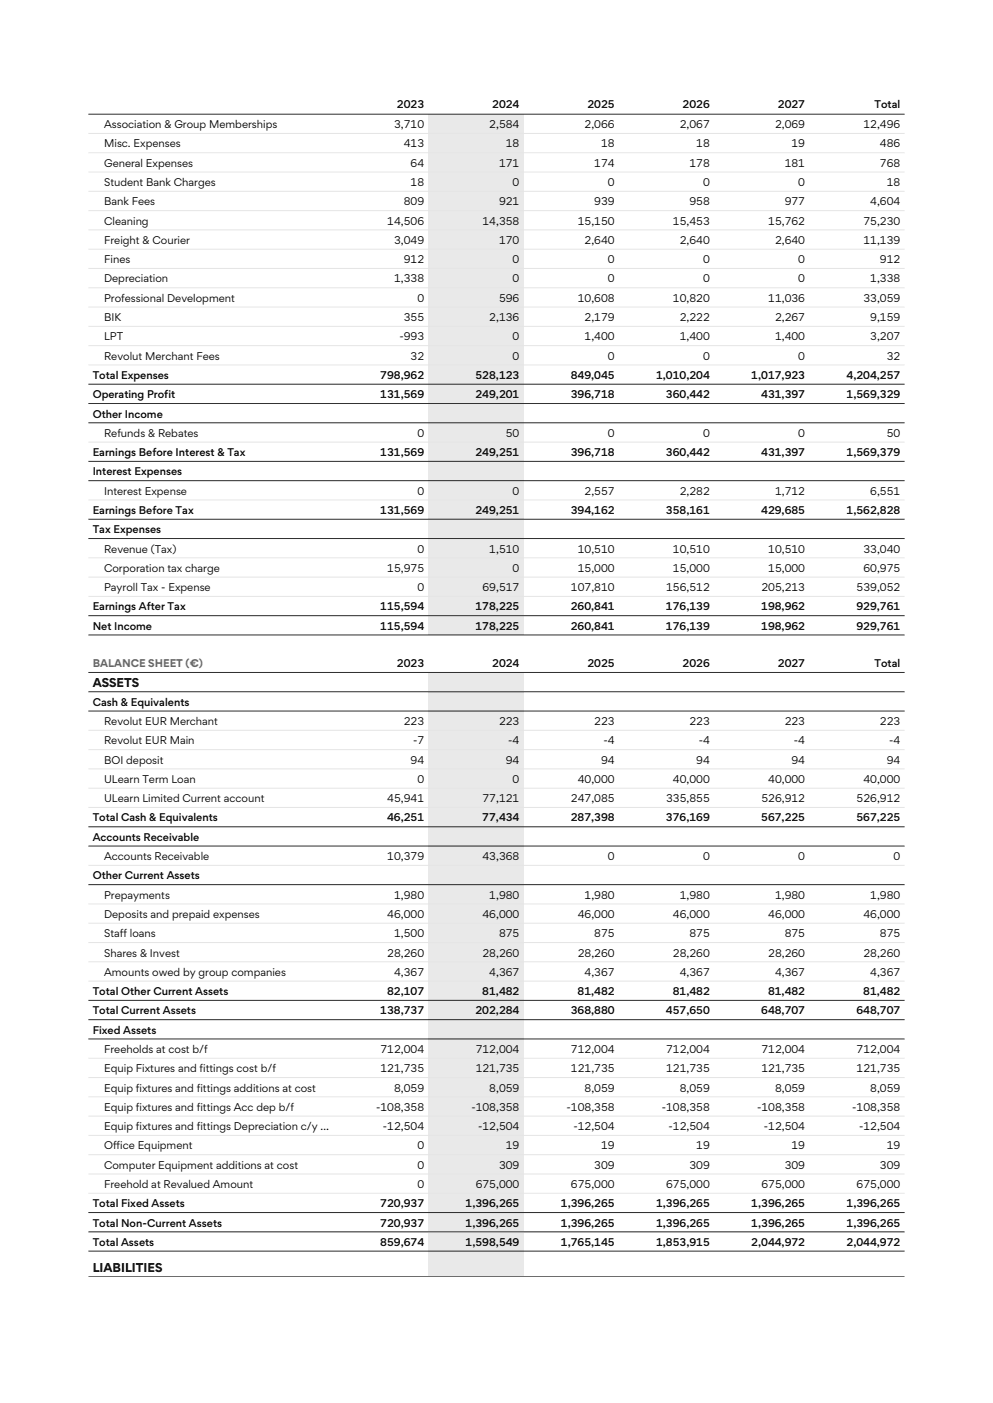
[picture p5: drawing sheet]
<svg xmlns="http://www.w3.org/2000/svg" width="210mm" height="297mm" viewBox="0 0 210 297" stroke-linecap="round" stroke-linejoin="round" font-family="sans-serif">
<defs><g id="words">
<g font-size="2.4">
<text x="19.6" y="145.4">ASSETS</text>
<text x="19.6" y="269.2">LIABILITIES</text>
</g>
<g font-size="2.1">
<text x="84" y="22.9">2023</text>
<text x="104.1" y="22.9">2024</text>
<text x="124.3" y="22.9">2025</text>
<text x="144.4" y="22.9">2026</text>
<text x="164.6" y="22.9">2027</text>
<text x="185" y="22.9">Total</text>
<text x="22" y="27.1">Association &amp; Group Memberships</text>
<text x="83.4" y="27.1">3,710</text>
<text x="103.5" y="27.1">2,584</text>
<text x="123.7" y="27.1">2,066</text>
<text x="143.8" y="27.1">2,067</text>
<text x="163.9" y="27.1">2,069</text>
<text x="182.6" y="27.1">12,496</text>
<text x="22" y="31.2">Misc. Expenses</text>
<text x="22" y="35.3">General Expenses</text>
<text x="85.4" y="31.2">413</text>
<text x="86.9" y="35.3">64</text>
<text x="105.6" y="35.3">171</text>
<text x="107" y="31.2">18</text>
<text x="125.7" y="35.3">174</text>
<text x="127.1" y="31.2">18</text>
<text x="145.8" y="35.3">178</text>
<text x="147.3" y="31.2">18</text>
<text x="166" y="35.3">181</text>
<text x="167.4" y="31.2">19</text>
<text x="186.1" y="31.2">486</text>
<text x="186.1" y="35.3">768</text>
<text x="22" y="39.4">Student Bank Charges</text>
<text x="86.9" y="39.4">18</text>
<text x="108.4" y="39.4">0</text>
<text x="128.6" y="39.4">0</text>
<text x="148.7" y="39.4">0</text>
<text x="168.9" y="39.4">0</text>
<text x="187.6" y="39.4">18</text>
<text x="22" y="43.5">Bank Fees</text>
<text x="22" y="47.5">Cleaning</text>
<text x="81.9" y="47.5">14,506</text>
<text x="85.4" y="43.5">809</text>
<text x="102.1" y="47.5">14,358</text>
<text x="105.6" y="43.5">921</text>
<text x="122.2" y="47.5">15,150</text>
<text x="125.7" y="43.5">939</text>
<text x="142.4" y="47.5">15,453</text>
<text x="145.8" y="43.5">958</text>
<text x="162.5" y="47.5">15,762</text>
<text x="166" y="43.5">977</text>
<text x="182.6" y="47.5">75,230</text>
<text x="184.1" y="43.5">4,604</text>
<text x="22" y="51.6">Freight &amp; Courier</text>
<text x="83.4" y="51.6">3,049</text>
<text x="105.6" y="51.6">170</text>
<text x="123.7" y="51.6">2,640</text>
<text x="143.8" y="51.6">2,640</text>
<text x="163.9" y="51.6">2,640</text>
<text x="182.6" y="51.6">11,139</text>
<text x="22" y="55.7">Fines</text>
<text x="22" y="59.8">Depreciation</text>
<text x="83.4" y="59.8">1,338</text>
<text x="85.4" y="55.7">912</text>
<text x="108.4" y="55.7">0</text>
<text x="108.4" y="59.8">0</text>
<text x="128.6" y="55.7">0</text>
<text x="128.6" y="59.8">0</text>
<text x="148.7" y="55.7">0</text>
<text x="148.7" y="59.8">0</text>
<text x="168.9" y="55.7">0</text>
<text x="168.9" y="59.8">0</text>
<text x="184.1" y="59.8">1,338</text>
<text x="186.1" y="55.7">912</text>
<text x="22" y="63.9">Professional Development</text>
<text x="88.3" y="63.9">0</text>
<text x="105.6" y="63.9">596</text>
<text x="122.2" y="63.9">10,608</text>
<text x="142.4" y="63.9">10,820</text>
<text x="162.5" y="63.9">11,036</text>
<text x="182.6" y="63.9">33,059</text>
<text x="22" y="67.9">BIK</text>
<text x="85.4" y="67.9">355</text>
<text x="103.5" y="67.9">2,136</text>
<text x="123.7" y="67.9">2,179</text>
<text x="143.8" y="67.9">2,222</text>
<text x="163.9" y="67.9">2,267</text>
<text x="184.1" y="67.9">9,159</text>
<text x="22" y="72">LPT</text>
<text x="22" y="76.1">Revolut Merchant Fees</text>
<text x="84.5" y="72">-993</text>
<text x="86.9" y="76.1">32</text>
<text x="108.4" y="72">0</text>
<text x="108.4" y="76.1">0</text>
<text x="123.7" y="72">1,400</text>
<text x="128.6" y="76.1">0</text>
<text x="143.8" y="72">1,400</text>
<text x="148.7" y="76.1">0</text>
<text x="163.9" y="72">1,400</text>
<text x="168.9" y="76.1">0</text>
<text x="184.1" y="72">3,207</text>
<text x="187.6" y="76.1">32</text>
<text x="19.6" y="80.2">Total Expenses</text>
<text x="80.4" y="80.2">798,962</text>
<text x="100.6" y="80.2">528,123</text>
<text x="120.7" y="80.2">849,045</text>
<text x="138.8" y="80.2">1,010,204</text>
<text x="158.9" y="80.2">1,017,923</text>
<text x="179.1" y="80.2">4,204,257</text>
<text x="19.6" y="84.3">Operating Profit</text>
<text x="19.6" y="88.4">Other Income</text>
<text x="80.4" y="84.3">131,569</text>
<text x="100.6" y="84.3">249,201</text>
<text x="120.7" y="84.3">396,718</text>
<text x="140.9" y="84.3">360,442</text>
<text x="161" y="84.3">431,397</text>
<text x="179.1" y="84.3">1,569,329</text>
<text x="22" y="92.4">Refunds &amp; Rebates</text>
<text x="88.3" y="92.4">0</text>
<text x="107" y="92.4">50</text>
<text x="128.6" y="92.4">0</text>
<text x="148.7" y="92.4">0</text>
<text x="168.9" y="92.4">0</text>
<text x="187.6" y="92.4">50</text>
<text x="19.6" y="96.5">Earnings Before Interest &amp; Tax</text>
<text x="19.6" y="100.6">Interest Expenses</text>
<text x="80.4" y="96.5">131,569</text>
<text x="100.6" y="96.5">249,251</text>
<text x="120.7" y="96.5">396,718</text>
<text x="140.9" y="96.5">360,442</text>
<text x="161" y="96.5">431,397</text>
<text x="179.1" y="96.5">1,569,379</text>
<text x="22" y="104.7">Interest Expense</text>
<text x="88.3" y="104.7">0</text>
<text x="108.4" y="104.7">0</text>
<text x="123.7" y="104.7">2,557</text>
<text x="143.8" y="104.7">2,282</text>
<text x="163.9" y="104.7">1,712</text>
<text x="184.1" y="104.7">6,551</text>
<text x="19.6" y="108.8">Earnings Before Tax</text>
<text x="19.6" y="112.9">Tax Expenses</text>
<text x="80.4" y="108.8">131,569</text>
<text x="100.6" y="108.8">249,251</text>
<text x="120.7" y="108.8">394,162</text>
<text x="140.9" y="108.8">358,161</text>
<text x="161" y="108.8">429,685</text>
<text x="179.1" y="108.8">1,562,828</text>
<text x="22" y="116.9">Revenue (Tax)</text>
<text x="88.3" y="116.9">0</text>
<text x="103.5" y="116.9">1,510</text>
<text x="122.2" y="116.9">10,510</text>
<text x="142.4" y="116.9">10,510</text>
<text x="162.5" y="116.9">10,510</text>
<text x="182.6" y="116.9">33,040</text>
<text x="22" y="121">Corporation tax charge</text>
<text x="22" y="125.1">Payroll Tax - Expense</text>
<text x="81.9" y="121">15,975</text>
<text x="88.3" y="125.1">0</text>
<text x="102.1" y="125.1">69,517</text>
<text x="108.4" y="121">0</text>
<text x="120.8" y="125.1">107,810</text>
<text x="122.2" y="121">15,000</text>
<text x="140.9" y="125.1">156,512</text>
<text x="142.4" y="121">15,000</text>
<text x="161.1" y="125.1">205,213</text>
<text x="162.5" y="121">15,000</text>
<text x="181.2" y="125.1">539,052</text>
<text x="182.6" y="121">60,975</text>
<text x="19.6" y="129.2">Earnings After Tax</text>
<text x="80.4" y="129.2">115,594</text>
<text x="100.6" y="129.2">178,225</text>
<text x="120.7" y="129.2">260,841</text>
<text x="140.9" y="129.2">176,139</text>
<text x="161" y="129.2">198,962</text>
<text x="181.2" y="129.2">929,761</text>
<text x="19.6" y="133.3">Net Income</text>
<text x="80.4" y="133.3">115,594</text>
<text x="100.6" y="133.3">178,225</text>
<text x="120.7" y="133.3">260,841</text>
<text x="140.9" y="133.3">176,139</text>
<text x="161" y="133.3">198,962</text>
<text x="181.2" y="133.3">929,761</text>
<text x="84" y="141.1">2023</text>
<text x="104.1" y="141.1">2024</text>
<text x="124.3" y="141.1">2025</text>
<text x="144.4" y="141.1">2026</text>
<text x="164.6" y="141.1">2027</text>
<text x="185" y="141.1">Total</text>
<text x="19.6" y="149.4">Cash &amp; Equivalents</text>
<text x="22" y="153.4">Revolut EUR Merchant</text>
<text x="85.4" y="153.4">223</text>
<text x="105.6" y="153.4">223</text>
<text x="125.7" y="153.4">223</text>
<text x="145.8" y="153.4">223</text>
<text x="166" y="153.4">223</text>
<text x="186.1" y="153.4">223</text>
<text x="22" y="157.5">Revolut EUR Main</text>
<text x="22" y="161.6">BOI deposit</text>
<text x="86.9" y="161.6">94</text>
<text x="87.4" y="157.5">-7</text>
<text x="107" y="161.6">94</text>
<text x="107.5" y="157.5">-4</text>
<text x="127.1" y="161.6">94</text>
<text x="127.7" y="157.5">-4</text>
<text x="147.3" y="161.6">94</text>
<text x="147.8" y="157.5">-4</text>
<text x="167.4" y="161.6">94</text>
<text x="167.9" y="157.5">-4</text>
<text x="187.6" y="161.6">94</text>
<text x="188.1" y="157.5">-4</text>
<text x="22" y="165.7">ULearn Term Loan</text>
<text x="88.3" y="165.7">0</text>
<text x="108.4" y="165.7">0</text>
<text x="122.2" y="165.7">40,000</text>
<text x="142.4" y="165.7">40,000</text>
<text x="162.5" y="165.7">40,000</text>
<text x="182.6" y="165.7">40,000</text>
<text x="19.6" y="173.9">Total Cash &amp; Equivalents</text>
<text x="22" y="169.8">ULearn Limited Current account</text>
<text x="81.9" y="173.9">46,251</text>
<text x="81.9" y="169.8">45,941</text>
<text x="102" y="173.9">77,434</text>
<text x="102.1" y="169.8">77,121</text>
<text x="120.7" y="173.9">287,398</text>
<text x="120.8" y="169.8">247,085</text>
<text x="140.9" y="173.9">376,169</text>
<text x="140.9" y="169.8">335,855</text>
<text x="161" y="173.9">567,225</text>
<text x="161.1" y="169.8">526,912</text>
<text x="181.2" y="173.9">567,225</text>
<text x="181.2" y="169.8">526,912</text>
<text x="19.6" y="177.9">Accounts Receivable</text>
<text x="22" y="182">Accounts Receivable</text>
<text x="81.9" y="182">10,379</text>
<text x="102.1" y="182">43,368</text>
<text x="128.6" y="182">0</text>
<text x="148.7" y="182">0</text>
<text x="168.9" y="182">0</text>
<text x="189" y="182">0</text>
<text x="19.6" y="186.1">Other Current Assets</text>
<text x="22" y="190.2">Prepayments</text>
<text x="83.4" y="190.2">1,980</text>
<text x="103.5" y="190.2">1,980</text>
<text x="123.7" y="190.2">1,980</text>
<text x="143.8" y="190.2">1,980</text>
<text x="163.9" y="190.2">1,980</text>
<text x="184.1" y="190.2">1,980</text>
<text x="22" y="194.3">Deposits and prepaid expenses</text>
<text x="81.9" y="194.3">46,000</text>
<text x="102.1" y="194.3">46,000</text>
<text x="122.2" y="194.3">46,000</text>
<text x="142.4" y="194.3">46,000</text>
<text x="162.5" y="194.3">46,000</text>
<text x="182.6" y="194.3">46,000</text>
<text x="22" y="198.4">Staff loans</text>
<text x="22" y="202.4">Shares &amp; Invest</text>
<text x="81.9" y="202.4">28,260</text>
<text x="83.4" y="198.4">1,500</text>
<text x="102.1" y="202.4">28,260</text>
<text x="105.6" y="198.4">875</text>
<text x="122.2" y="202.4">28,260</text>
<text x="125.7" y="198.4">875</text>
<text x="142.4" y="202.4">28,260</text>
<text x="145.8" y="198.4">875</text>
<text x="162.5" y="202.4">28,260</text>
<text x="166" y="198.4">875</text>
<text x="182.6" y="202.4">28,260</text>
<text x="186.1" y="198.4">875</text>
<text x="22" y="206.5">Amounts owed by group companies</text>
<text x="83.4" y="206.5">4,367</text>
<text x="103.5" y="206.5">4,367</text>
<text x="123.7" y="206.5">4,367</text>
<text x="143.8" y="206.5">4,367</text>
<text x="163.9" y="206.5">4,367</text>
<text x="184.1" y="206.5">4,367</text>
<text x="19.6" y="210.6">Total Other Current Assets</text>
<text x="19.6" y="214.7">Total Current Assets</text>
<text x="80.4" y="214.7">138,737</text>
<text x="81.9" y="210.6">82,107</text>
<text x="100.6" y="214.7">202,284</text>
<text x="102" y="210.6">81,482</text>
<text x="120.7" y="214.7">368,880</text>
<text x="122.2" y="210.6">81,482</text>
<text x="140.9" y="214.7">457,650</text>
<text x="142.3" y="210.6">81,482</text>
<text x="161" y="214.7">648,707</text>
<text x="162.5" y="210.6">81,482</text>
<text x="181.2" y="214.7">648,707</text>
<text x="182.6" y="210.6">81,482</text>
<text x="19.6" y="218.8">Fixed Assets</text>
<text x="22" y="222.8">Freeholds at cost b/f</text>
<text x="22" y="226.9">Equip Fixtures and fittings cost b/f</text>
<text x="80.5" y="222.8">712,004</text>
<text x="80.5" y="226.9">121,735</text>
<text x="100.6" y="222.8">712,004</text>
<text x="100.6" y="226.9">121,735</text>
<text x="120.8" y="222.8">712,004</text>
<text x="120.8" y="226.9">121,735</text>
<text x="140.9" y="222.8">712,004</text>
<text x="140.9" y="226.9">121,735</text>
<text x="161.1" y="222.8">712,004</text>
<text x="161.1" y="226.9">121,735</text>
<text x="181.2" y="222.8">712,004</text>
<text x="181.2" y="226.9">121,735</text>
<text x="22" y="231">Equip fixtures and fittings additions at cost</text>
<text x="83.4" y="231">8,059</text>
<text x="103.5" y="231">8,059</text>
<text x="123.7" y="231">8,059</text>
<text x="143.8" y="231">8,059</text>
<text x="163.9" y="231">8,059</text>
<text x="184.1" y="231">8,059</text>
<text x="22" y="235.1">Equip fixtures and fittings Acc dep b/f</text>
<text x="22" y="239.2">Equip fixtures and fittings Depreciation c/y …</text>
<text x="79.6" y="235.1">-108,358</text>
<text x="81" y="239.2">-12,504</text>
<text x="99.7" y="235.1">-108,358</text>
<text x="101.2" y="239.2">-12,504</text>
<text x="119.9" y="235.1">-108,358</text>
<text x="121.3" y="239.2">-12,504</text>
<text x="140" y="235.1">-108,358</text>
<text x="141.4" y="239.2">-12,504</text>
<text x="160.1" y="235.1">-108,358</text>
<text x="161.6" y="239.2">-12,504</text>
<text x="180.3" y="235.1">-108,358</text>
<text x="181.7" y="239.2">-12,504</text>
<text x="22" y="243.3">Office Equipment</text>
<text x="88.3" y="243.3">0</text>
<text x="107" y="243.3">19</text>
<text x="127.1" y="243.3">19</text>
<text x="147.3" y="243.3">19</text>
<text x="167.4" y="243.3">19</text>
<text x="187.6" y="243.3">19</text>
<text x="22" y="247.3">Computer Equipment additions at cost</text>
<text x="22" y="251.4">Freehold at Revalued Amount</text>
<text x="88.3" y="247.3">0</text>
<text x="88.3" y="251.4">0</text>
<text x="100.6" y="251.4">675,000</text>
<text x="105.6" y="247.3">309</text>
<text x="120.8" y="251.4">675,000</text>
<text x="125.7" y="247.3">309</text>
<text x="140.9" y="251.4">675,000</text>
<text x="145.8" y="247.3">309</text>
<text x="161.1" y="251.4">675,000</text>
<text x="166" y="247.3">309</text>
<text x="181.2" y="251.4">675,000</text>
<text x="186.1" y="247.3">309</text>
<text x="19.6" y="255.5">Total Fixed Assets</text>
<text x="80.4" y="255.5">720,937</text>
<text x="98.5" y="255.5">1,396,265</text>
<text x="118.6" y="255.5">1,396,265</text>
<text x="138.8" y="255.5">1,396,265</text>
<text x="158.9" y="255.5">1,396,265</text>
<text x="179.1" y="255.5">1,396,265</text>
<text x="19.6" y="259.6">Total Non-Current Assets</text>
<text x="19.6" y="263.7">Total Assets</text>
<text x="80.4" y="259.6">720,937</text>
<text x="80.4" y="263.7">859,674</text>
<text x="98.5" y="259.6">1,396,265</text>
<text x="98.5" y="263.7">1,598,549</text>
<text x="118.6" y="259.6">1,396,265</text>
<text x="118.6" y="263.7">1,765,145</text>
<text x="138.8" y="259.6">1,396,265</text>
<text x="138.8" y="263.7">1,853,915</text>
<text x="158.9" y="259.6">1,396,265</text>
<text x="158.9" y="263.7">2,044,972</text>
<text x="179.1" y="259.6">1,396,265</text>
<text x="179.1" y="263.7">2,044,972</text>
</g>
<text font-size="2.1" fill="#666" x="19.6" y="141.1">BALANCE SHEET (€)</text>
</g></defs>
<g fill="#eee5ef">
<path d="M90.6 24.2h20.2v4h-20.2z"/>
<path d="M90.6 28.2h20.2v4.1h-20.2z"/>
<path d="M90.6 32.3h20.2v4.1h-20.2z"/>
<path d="M90.6 36.4h20.2v4.1h-20.2z"/>
<path d="M90.6 40.5h20.2v4.1h-20.2z"/>
<path d="M90.6 44.6h20.2v4.1h-20.2z"/>
<path d="M90.6 48.7h20.2v4h-20.2z"/>
<path d="M90.6 52.7h20.2v4.1h-20.2z"/>
<path d="M90.6 56.8h20.2v4.1h-20.2z"/>
<path d="M90.6 60.9h20.2v4.1h-20.2z"/>
<path d="M90.6 65h20.2v4.1h-20.2z"/>
<path d="M90.6 69.1h20.2v4.1h-20.2z"/>
<path d="M90.6 73.2h20.2v4h-20.2z"/>
<path d="M90.6 77.2h20.2v4.1h-20.2z"/>
<path d="M90.6 81.3h20.2v4.1h-20.2z"/>
<path d="M90.6 85.4h20.2v4.1h-20.2z"/>
<path d="M90.6 89.5h20.2v4.1h-20.2z"/>
<path d="M90.6 93.6h20.2v4h-20.2z"/>
<path d="M90.6 97.6h20.2v4.1h-20.2z"/>
<path d="M90.6 101.7h20.2v4.1h-20.2z"/>
<path d="M90.6 105.8h20.2v4.1h-20.2z"/>
<path d="M90.6 109.9h20.2v4.1h-20.2z"/>
<path d="M90.6 114h20.2v4.1h-20.2z"/>
<path d="M90.6 118.1h20.2v4h-20.2z"/>
<path d="M90.6 122.1h20.2v4.1h-20.2z"/>
<path d="M90.6 126.2h20.2v4.1h-20.2z"/>
<path d="M90.6 130.3h20.2v4.1h-20.2z"/>
</g>
<path d="M18.7 24.2h172.7M18.7 81.3h172.7M18.7 85.4h172.7M18.7 89.5h172.7M18.7 97.6h172.7M18.7 101.7h172.7M18.7 109.9h172.7M18.7 114h172.7M18.7 130.3h172.7M18.7 134.4h172.7" fill="none" stroke="#242a2a" stroke-width=".21"/>
<g fill="none" stroke="#e5e5e5" stroke-width=".21">
<path d="M18.7 28.2h172.7M18.7 32.3h172.7M191.4 36.4h-172.7M18.7 40.5h172.7M18.7 44.6h172.7M18.7 48.7h172.7M18.7 52.7h172.7M18.7 56.8h172.7M18.7 60.9h172.7M18.7 65h172.7M18.7 69.1h172.7M18.7 73.2h172.7"/>
<path d="M18.7 77.2h172.7M18.7 93.6h172.7M18.7 105.8h172.7M18.7 118.1h172.7M18.7 122.1h172.7M18.7 126.2h172.7"/>
</g>
<g fill="#eee5ef">
<path d="M90.6 142.3h20.2v4.1h-20.2z"/>
<path d="M90.6 146.4h20.2v4.1h-20.2z"/>
<path d="M90.6 150.5h20.2v4.1h-20.2z"/>
<path d="M90.6 154.6h20.2v4h-20.2z"/>
<path d="M90.6 158.6h20.2v4.1h-20.2z"/>
<path d="M90.6 162.7h20.2v4.1h-20.2z"/>
<path d="M90.6 166.8h20.2v4.1h-20.2z"/>
<path d="M90.6 170.9h20.2v4.1h-20.2z"/>
<path d="M90.6 175h20.2v4.1h-20.2z"/>
<path d="M90.6 179.1h20.2v4h-20.2z"/>
<path d="M90.6 183.1h20.2v4.1h-20.2z"/>
<path d="M90.6 187.2h20.2v4.1h-20.2z"/>
<path d="M90.6 191.3h20.2v4.1h-20.2z"/>
<path d="M90.6 195.4h20.2v4.1h-20.2z"/>
<path d="M90.6 199.5h20.2v4.1h-20.2z"/>
<path d="M90.6 203.6h20.2v4h-20.2z"/>
<path d="M90.6 207.6h20.2v4.1h-20.2z"/>
<path d="M90.6 211.7h20.2v4.1h-20.2z"/>
<path d="M90.6 215.8h20.2v4.1h-20.2z"/>
<path d="M90.6 219.9h20.2v4.1h-20.2z"/>
<path d="M90.6 224h20.2v4h-20.2z"/>
<path d="M90.6 228h20.2v4.1h-20.2z"/>
<path d="M90.6 232.1h20.2v4.1h-20.2z"/>
<path d="M90.6 236.2h20.2v4.1h-20.2z"/>
<path d="M90.6 240.3h20.2v4.1h-20.2z"/>
<path d="M90.6 244.4h20.2v4.1h-20.2z"/>
<path d="M90.6 248.5h20.2v4h-20.2z"/>
<path d="M90.6 252.5h20.2v4.1h-20.2z"/>
<path d="M90.6 256.6h20.2v4.1h-20.2z"/>
<path d="M90.6 260.7h20.2v4.1h-20.2z"/>
<path d="M90.6 264.8h20.2v1.3h-20.2z"/>
<path d="M90.6 266.1h20.2v4.1h-20.2z"/>
</g>
<g fill="none" stroke="#242a2a" stroke-width=".21">
<path d="M18.7 142.3h172.7M18.7 146.4h172.7M18.7 150.5h172.7M18.7 179.1h172.7M191.4 175h-172.7M18.7 187.2h172.7M18.7 211.7h172.7M18.7 215.8h172.7M18.7 219.9h172.7M18.7 256.6h172.7M18.7 260.7h172.7M18.7 264.8h172.7"/>
<path d="M18.7 270.2h172.7"/>
</g>
<g fill="none" stroke="#e5e5e5" stroke-width=".21">
<path d="M18.7 154.6h172.7M18.7 158.6h172.7M18.7 162.7h172.7M18.7 166.8h172.7M18.7 170.9h172.7M18.7 183.1h172.7M18.7 191.3h172.7M18.7 195.4h172.7M18.7 199.5h172.7M18.7 203.6h172.7M18.7 207.6h172.7M18.7 224h172.7"/>
<path d="M18.7 228h172.7M18.7 232.1h172.7M18.7 236.2h172.7M18.7 240.3h172.7M18.7 244.4h172.7M18.7 248.5h172.7M18.7 252.5h172.7"/>
</g>
<use href="#words"/>
</svg>
